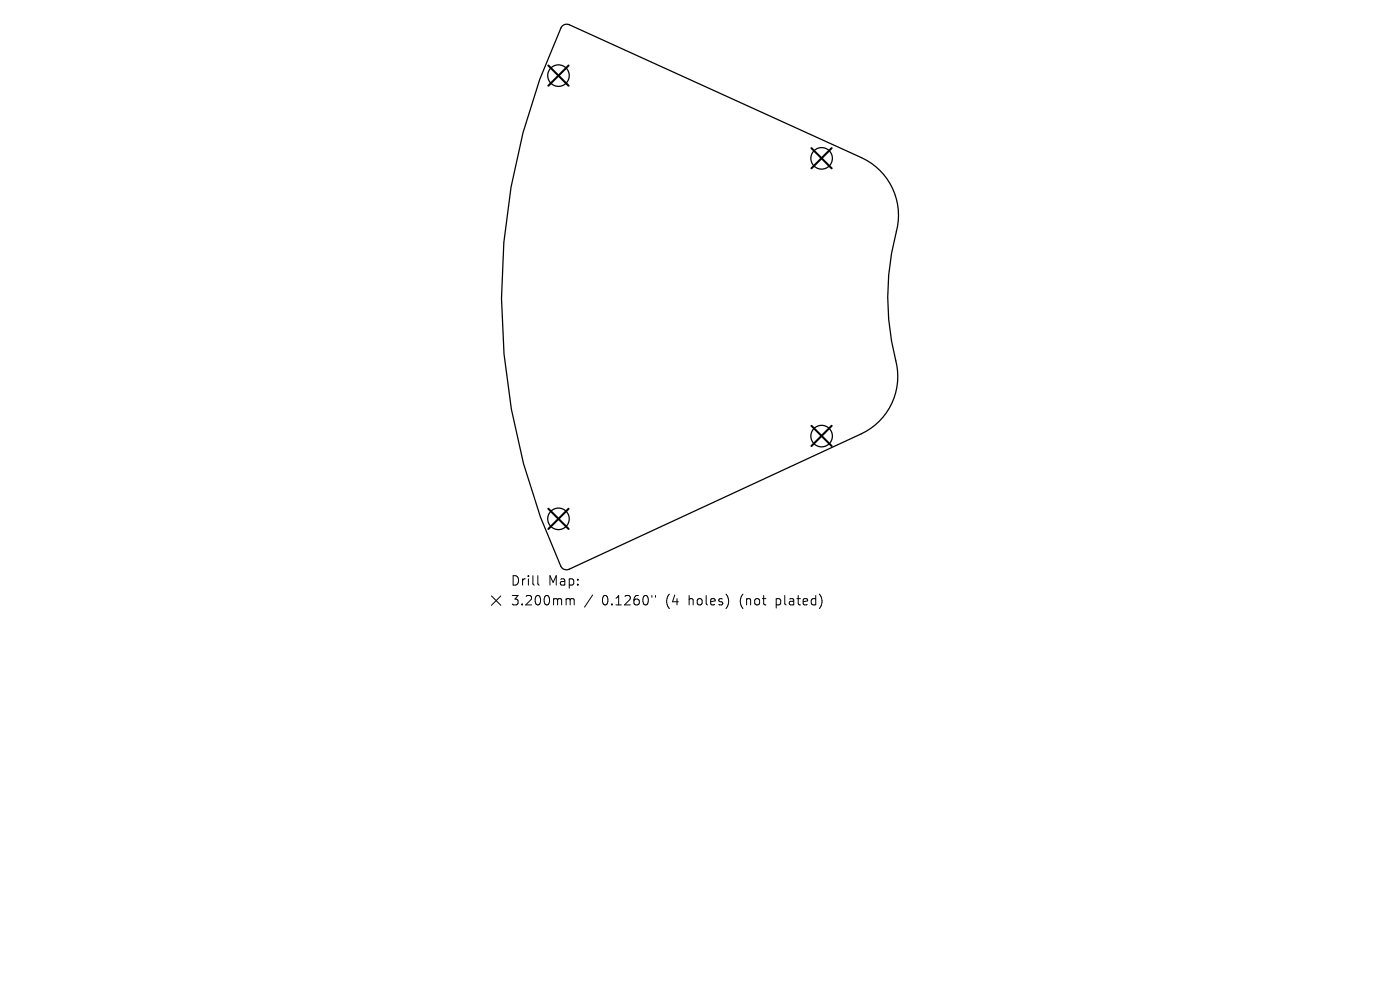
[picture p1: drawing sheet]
<svg xmlns="http://www.w3.org/2000/svg" width="297mm" height="210mm" viewBox="0 0 297 210" stroke-linecap="round" stroke-linejoin="round" font-family="sans-serif">
<defs><g id="words">
<g font-size="2.8">
<text x="108.3" y="124.5">Drill</text>
<text x="116.3" y="124.5">Map:</text>
<text x="108.3" y="128.7">3.200mm</text>
<text x="127.7" y="128.7">0.1260&quot;</text>
<text x="141.4" y="128.7">(4</text>
<text x="146.4" y="128.7">holes)</text>
<text x="157.4" y="128.7">(not</text>
<text x="165.3" y="128.7">plated)</text>
</g>
</g></defs>
<g fill="none" stroke="#000" stroke-width=".27">
<path d="M119.3 5.5l.7-.3 .8 .1 61.9 28.1a13.4 13.4 0 0 1 7.5 15.7 54.5 54.5 0 0 0 .1 28.5 13.4 13.4 0 0 1-7.6 14.4l-62 28.7a1.34 1.34 0 0 1-1.7-.6 135 135 0 0 1 .3-114.6z"/>
<circle cx="118.5" cy="16" r="2.28"/>
<circle cx="174.3" cy="33.6" r="2.28"/>
<circle cx="174.3" cy="92.5" r="2.28"/>
<circle cx="118.5" cy="110.1" r="2.28"/>
</g>
<path d="M116.3 13.9l4.3 4.3M120.6 13.9l-4.3 4.3M172.1 31.4l4.3 4.3M176.4 31.4l-4.3 4.3M172.1 90.3l4.3 4.3M176.4 90.3l-4.3 4.3M116.3 107.9l4.3 4.3M120.6 107.9l-4.3 4.3" fill="none" stroke="#000" stroke-width=".43"/>
<path d="M104.3 126.4l2 2M106.3 126.4l-2 2M114.1 122.1v1.7l.3 .3M120.4 127h.3l.3 .3M121 127.3l.2-.3 .5 .1 .1 1.2M121 127.3v1M125.7 126.2l-1.7 2.6M138.3 126.3v.4M139.1 126.3v.4" fill="none" stroke="#000" stroke-width=".21"/>
<use href="#words"/>
</svg>
